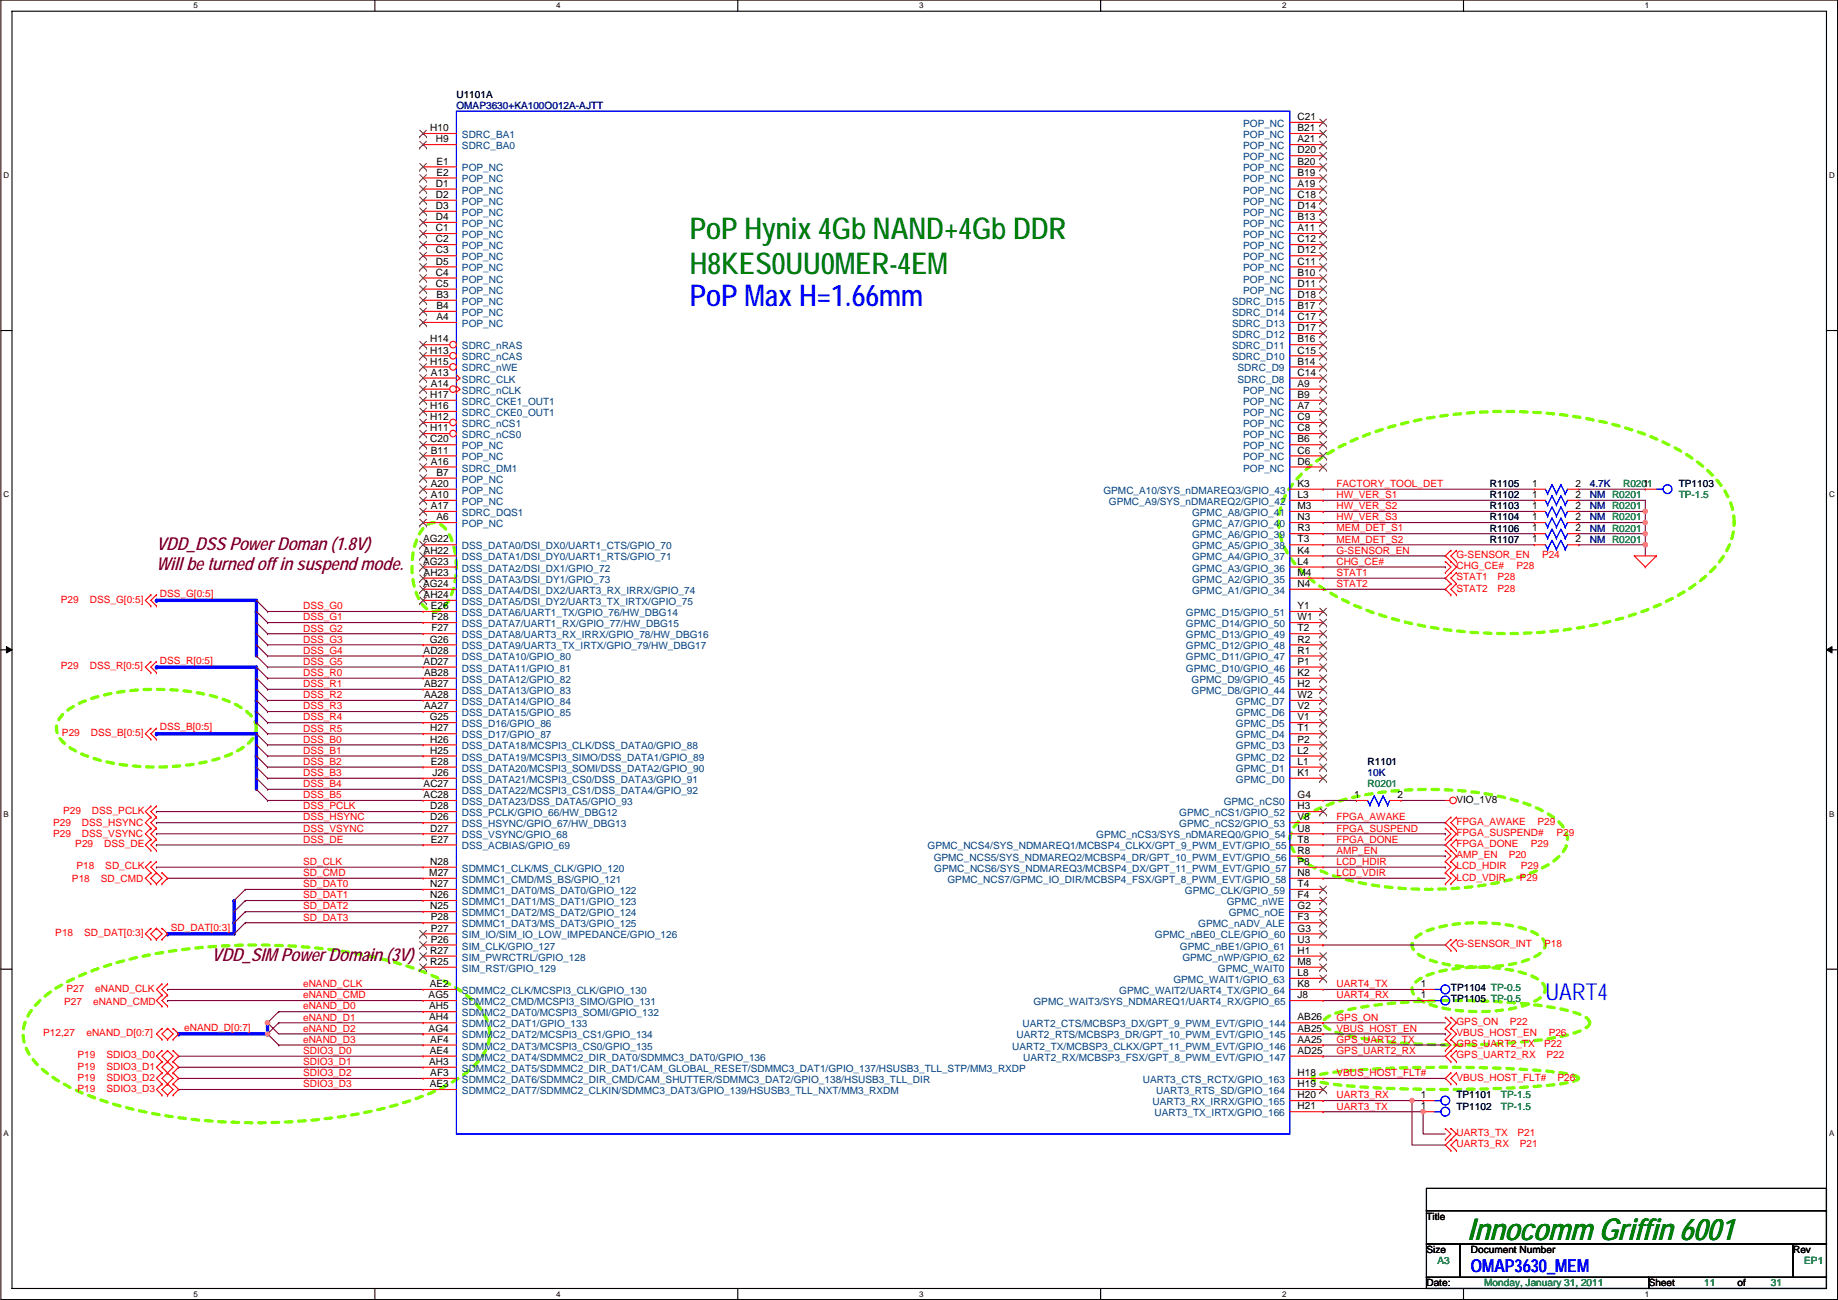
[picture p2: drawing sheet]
<svg xmlns="http://www.w3.org/2000/svg" width="420mm" height="297mm" viewBox="0 0 420 297" stroke-linecap="round" stroke-linejoin="round" font-family="sans-serif">
<defs><g id="words">
<g font-size="6.9" fill="#008000">
<text x="157.7" y="54.7">PoP Hynix 4Gb NAND+4Gb DDR</text>
<text x="157.7" y="62.5">H8KES0UU0MER-4EM</text>
<text x="335.5" y="283.3">Innocomm Griffin 6001</text>
</g>
<text font-size="6.9" fill="#00f" x="157.7" y="69.9">PoP Max H=1.66mm</text>
<text font-size="5.3" fill="#00f" x="353.3" y="228.5">UART4</text>
<g font-size="4.1" fill="#800000">
<text x="35.8" y="125.7">VDD_DSS Power Doman (1.8V)</text>
<text x="35.8" y="130.3">Will be turned off in suspend mode.</text>
<text x="48.5" y="219.7">VDD_SIM Power Domain (3V)</text>
</g>
<text font-size="4.1" fill="#00f" x="336.2" y="290.5">OMAP3630_MEM</text>
<g font-size="2.3" fill="#000040">
<text x="104.3" y="22.4">U1101A</text>
<text x="340.6" y="111.3">R1105</text>
<text x="340.6" y="113.8">R1102</text>
<text x="383.7" y="111.3">TP1103</text>
<text x="340.6" y="116.4">R1103</text>
<text x="340.6" y="118.9">R1104</text>
<text x="340.6" y="124">R1107</text>
<text x="340.6" y="121.5">R1106</text>
<text x="312.6" y="174.8">R1101</text>
<text x="331.7" y="226.4">TP1104 TP-0.5</text>
<text x="331.7" y="228.9">TP1105 TP-0.5</text>
<text x="332.9" y="251">TP1101</text>
<text x="332.9" y="253.5">TP1102</text>
</g>
<g font-size="2.3">
<text x="98.4" y="30">H10</text>
<text x="296.6" y="27.4">C21</text>
<text x="296.6" y="30">B21</text>
<text x="99.6" y="32.5">H9</text>
<text x="296.6" y="32.5">A21</text>
<text x="296.6" y="35.1">D20</text>
<text x="99.8" y="40.1">E2</text>
<text x="99.8" y="37.6">E1</text>
<text x="296.6" y="37.6">B20</text>
<text x="296.6" y="40.1">B19</text>
<text x="99.6" y="42.7">D1</text>
<text x="99.6" y="45.2">D2</text>
<text x="99.6" y="47.8">D3</text>
<text x="296.6" y="42.7">A19</text>
<text x="296.6" y="45.2">C18</text>
<text x="296.6" y="47.8">D14</text>
<text x="99.6" y="50.3">D4</text>
<text x="99.6" y="52.8">C1</text>
<text x="296.6" y="50.3">B13</text>
<text x="296.6" y="52.8">A11</text>
<text x="99.6" y="55.4">C2</text>
<text x="99.6" y="57.9">C3</text>
<text x="296.6" y="55.4">C12</text>
<text x="296.6" y="57.9">D12</text>
<text x="99.6" y="60.5">D5</text>
<text x="99.6" y="63">C4</text>
<text x="99.6" y="65.5">C5</text>
<text x="296.6" y="60.5">C11</text>
<text x="296.6" y="63">B10</text>
<text x="296.6" y="65.5">D11</text>
<text x="99.8" y="68.1">B3</text>
<text x="99.8" y="70.6">B4</text>
<text x="296.6" y="70.6">B17</text>
<text x="296.6" y="68.1">D18</text>
<text x="99.8" y="73.2">A4</text>
<text x="296.6" y="73.2">C17</text>
<text x="296.6" y="75.7">D17</text>
<text x="98.4" y="78.2">H14</text>
<text x="98.4" y="80.8">H13</text>
<text x="98.4" y="83.3">H15</text>
<text x="296.6" y="78.2">B16</text>
<text x="296.6" y="80.8">C15</text>
<text x="296.6" y="83.3">B14</text>
<text x="98.5" y="85.9">A13</text>
<text x="98.5" y="88.4">A14</text>
<text x="296.6" y="88.4">A9</text>
<text x="296.6" y="85.9">C14</text>
<text x="98.4" y="90.9">H17</text>
<text x="98.4" y="93.5">H16</text>
<text x="296.6" y="90.9">B9</text>
<text x="296.6" y="93.5">A7</text>
<text x="98.4" y="98.6">H11</text>
<text x="98.4" y="96">H12</text>
<text x="98.4" y="101.1">C20</text>
<text x="296.6" y="96">C9</text>
<text x="296.6" y="98.6">C8</text>
<text x="296.6" y="101.1">B6</text>
<text x="98.5" y="106.2">A16</text>
<text x="98.5" y="103.6">B11</text>
<text x="296.6" y="103.6">C6</text>
<text x="296.6" y="106.2">D6</text>
<text x="98.5" y="111.3">A20</text>
<text x="98.5" y="113.8">A10</text>
<text x="99.8" y="108.7">B7</text>
<text x="296.6" y="113.8">L3</text>
<text x="296.6" y="111.3">K3</text>
<text x="350.2" y="111.3">1</text>
<text x="350.2" y="113.8">1</text>
<text x="360.1" y="111.3">2</text>
<text x="360.1" y="113.8">2</text>
<text x="375.6" y="111.3">1</text>
<text x="98.5" y="116.3">A17</text>
<text x="99.8" y="118.9">A6</text>
<text x="296.6" y="116.3">M3</text>
<text x="296.6" y="118.9">N3</text>
<text x="350.2" y="116.3">1</text>
<text x="350.2" y="118.9">1</text>
<text x="360.1" y="116.3">2</text>
<text x="360.1" y="118.9">2</text>
<text x="96.7" y="124">AG22</text>
<text x="296.6" y="121.4">R3</text>
<text x="296.6" y="124">T3</text>
<text x="350.2" y="124">1</text>
<text x="350.2" y="121.4">1</text>
<text x="360.1" y="124">2</text>
<text x="360.1" y="121.4">2</text>
<text x="96.7" y="129">AG23</text>
<text x="96.8" y="126.5">AH22</text>
<text x="96.8" y="131.6">AH23</text>
<text x="296.6" y="126.5">K4</text>
<text x="296.6" y="129">L4</text>
<text x="296.6" y="131.6">M4</text>
<text x="96.7" y="134.1">AG24</text>
<text x="96.8" y="136.7">AH24</text>
<text x="296.6" y="134.1">N4</text>
<text x="98.5" y="139.2">E26</text>
<text x="98.6" y="141.7">F28</text>
<text x="296.6" y="139.2">Y1</text>
<text x="296.6" y="141.7">W1</text>
<text x="96.8" y="149.4">AD28</text>
<text x="98.2" y="146.8">G26</text>
<text x="98.6" y="144.3">F27</text>
<text x="296.6" y="144.3">T2</text>
<text x="296.6" y="146.8">R2</text>
<text x="296.6" y="149.4">R1</text>
<text x="96.8" y="151.9">AD27</text>
<text x="97" y="154.4">AB28</text>
<text x="296.6" y="154.4">K2</text>
<text x="296.6" y="151.9">P1</text>
<text x="97" y="157">AB27</text>
<text x="97" y="159.5">AA28</text>
<text x="296.6" y="157">H2</text>
<text x="296.6" y="159.5">W2</text>
<text x="97" y="162.1">AA27</text>
<text x="98.2" y="164.6">G25</text>
<text x="98.4" y="167.1">H27</text>
<text x="296.6" y="162.1">V2</text>
<text x="296.6" y="164.6">V1</text>
<text x="296.6" y="167.1">T1</text>
<text x="98.4" y="169.7">H26</text>
<text x="98.4" y="172.2">H25</text>
<text x="296.6" y="169.7">P2</text>
<text x="296.6" y="172.2">L2</text>
<text x="96.8" y="179.8">AC27</text>
<text x="98.5" y="174.8">E28</text>
<text x="98.9" y="177.3">J26</text>
<text x="296.6" y="174.8">L1</text>
<text x="296.6" y="177.3">K1</text>
<text x="96.8" y="182.4">AC28</text>
<text x="98.4" y="184.9">D28</text>
<text x="296.6" y="184.9">H3</text>
<text x="296.6" y="182.4">G4</text>
<text x="309.6" y="182.4">1</text>
<text x="319.5" y="182.4">2</text>
<text x="332.9" y="183.4">VIO_1V8</text>
<text x="98.4" y="187.5">D26</text>
<text x="98.4" y="190">D27</text>
<text x="296.6" y="187.5">V8</text>
<text x="296.6" y="190">U8</text>
<text x="98.4" y="197.6">N28</text>
<text x="98.5" y="192.5">E27</text>
<text x="296.6" y="192.5">T8</text>
<text x="296.6" y="197.6">P8</text>
<text x="296.6" y="195.1">R8</text>
<text x="98.1" y="200.2">M27</text>
<text x="98.4" y="202.7">N27</text>
<text x="296.6" y="200.2">N8</text>
<text x="296.6" y="202.7">T4</text>
<text x="98.4" y="205.2">N26</text>
<text x="98.4" y="207.8">N25</text>
<text x="296.6" y="205.2">F4</text>
<text x="296.6" y="207.8">G2</text>
<text x="98.5" y="210.3">P28</text>
<text x="98.5" y="212.9">P27</text>
<text x="98.5" y="215.4">P26</text>
<text x="296.6" y="215.4">U3</text>
<text x="296.6" y="210.3">F3</text>
<text x="296.6" y="212.9">G3</text>
<text x="98.4" y="217.9">R27</text>
<text x="98.4" y="220.5">R25</text>
<text x="296.6" y="217.9">H1</text>
<text x="296.6" y="220.5">M8</text>
<text x="98.2" y="225.6">AE2</text>
<text x="296.6" y="223">L8</text>
<text x="296.6" y="225.6">K8</text>
<text x="324.8" y="225.6">1</text>
<text x="98" y="228.1">AG5</text>
<text x="98.1" y="230.6">AH5</text>
<text x="98.1" y="233.2">AH4</text>
<text x="296.6" y="228.1">J8</text>
<text x="296.6" y="233.2">AB26</text>
<text x="324.8" y="228.1">1</text>
<text x="98" y="235.7">AG4</text>
<text x="98.4" y="238.3">AF4</text>
<text x="296.6" y="238.3">AA25</text>
<text x="296.6" y="235.7">AB25</text>
<text x="98.1" y="243.3">AH3</text>
<text x="98.2" y="240.8">AE4</text>
<text x="98.4" y="245.9">AF3</text>
<text x="296.6" y="240.8">AD25</text>
<text x="296.6" y="245.9">H18</text>
<text x="98.2" y="248.4">AE3</text>
<text x="296.6" y="248.4">H19</text>
<text x="296.6" y="251">H20</text>
<text x="324.8" y="251">1</text>
<text x="296.6" y="253.5">H21</text>
<text x="324.8" y="253.5">1</text>
<text x="326.1" y="278.7">Title</text>
<text x="326.1" y="286.3">Size</text>
<text x="336.2" y="286.3">Document Number</text>
<text x="409.9" y="286.3">Rev</text>
<text x="326.1" y="293.9">Date:</text>
<text x="376.9" y="293.9">Sheet</text>
<text x="397.2" y="293.9">of</text>
</g>
<g font-size="2.3" fill="#000080">
<text x="104.3" y="24.9">OMAP3630+KA100O012A-AJTT</text>
<text x="363.4" y="111.3">4.7K</text>
<text x="363.4" y="113.8">NM R0201</text>
<text x="363.4" y="116.4">NM R0201</text>
<text x="363.4" y="118.9">NM R0201</text>
<text x="363.4" y="124">NM R0201</text>
<text x="363.4" y="121.5">NM R0201</text>
<text x="312.6" y="177.3">10K</text>
</g>
<g font-size="2.3" fill="#004080">
<text x="284.2" y="29">POP_NC</text>
<text x="105.6" y="34.1">SDRC_BA0</text>
<text x="105.6" y="31.5">SDRC_BA1</text>
<text x="284.2" y="31.5">POP_NC</text>
<text x="284.2" y="34.1">POP_NC</text>
<text x="105.6" y="41.7">POP_NC</text>
<text x="105.6" y="39.2">POP_NC</text>
<text x="284.2" y="36.6">POP_NC</text>
<text x="284.2" y="39.2">POP_NC</text>
<text x="284.2" y="41.7">POP_NC</text>
<text x="105.6" y="44.2">POP_NC</text>
<text x="105.6" y="46.8">POP_NC</text>
<text x="284.2" y="44.2">POP_NC</text>
<text x="284.2" y="46.8">POP_NC</text>
<text x="105.6" y="49.3">POP_NC</text>
<text x="105.6" y="51.9">POP_NC</text>
<text x="284.2" y="49.3">POP_NC</text>
<text x="284.2" y="51.9">POP_NC</text>
<text x="105.6" y="54.4">POP_NC</text>
<text x="105.6" y="56.9">POP_NC</text>
<text x="105.6" y="59.5">POP_NC</text>
<text x="284.2" y="54.4">POP_NC</text>
<text x="284.2" y="56.9">POP_NC</text>
<text x="284.2" y="59.5">POP_NC</text>
<text x="105.6" y="62">POP_NC</text>
<text x="105.6" y="64.6">POP_NC</text>
<text x="284.2" y="62">POP_NC</text>
<text x="284.2" y="64.6">POP_NC</text>
<text x="105.6" y="67.1">POP_NC</text>
<text x="105.6" y="69.6">POP_NC</text>
<text x="281.6" y="69.6">SDRC_D15</text>
<text x="284.2" y="67.1">POP_NC</text>
<text x="105.6" y="72.2">POP_NC</text>
<text x="105.6" y="74.7">POP_NC</text>
<text x="281.6" y="72.2">SDRC_D14</text>
<text x="281.6" y="74.7">SDRC_D13</text>
<text x="281.6" y="77.3">SDRC_D12</text>
<text x="105.6" y="79.8">SDRC_nRAS</text>
<text x="105.6" y="82.3">SDRC_nCAS</text>
<text x="281.6" y="79.8">SDRC_D11</text>
<text x="281.6" y="82.3">SDRC_D10</text>
<text x="105.6" y="87.4">SDRC_CLK</text>
<text x="105.6" y="90">SDRC_nCLK</text>
<text x="105.6" y="84.9">SDRC_nWE</text>
<text x="282.9" y="84.9">SDRC_D9</text>
<text x="282.9" y="87.4">SDRC_D8</text>
<text x="284.2" y="90">POP_NC</text>
<text x="105.6" y="92.5">SDRC_CKE1_OUT1</text>
<text x="105.6" y="95">SDRC_CKE0_OUT1</text>
<text x="284.2" y="92.5">POP_NC</text>
<text x="284.2" y="95">POP_NC</text>
<text x="105.6" y="100.1">SDRC_nCS0</text>
<text x="105.6" y="97.6">SDRC_nCS1</text>
<text x="284.2" y="97.6">POP_NC</text>
<text x="284.2" y="100.1">POP_NC</text>
<text x="105.6" y="107.7">SDRC_DM1</text>
<text x="105.6" y="105.2">POP_NC</text>
<text x="105.6" y="102.7">POP_NC</text>
<text x="284.2" y="102.7">POP_NC</text>
<text x="284.2" y="105.2">POP_NC</text>
<text x="284.2" y="107.7">POP_NC</text>
<text x="105.6" y="110.3">POP_NC</text>
<text x="105.6" y="112.8">POP_NC</text>
<text x="252.2" y="112.8">GPMC_A10/SYS_nDMAREQ3/GPIO_43</text>
<text x="105.6" y="115.4">POP_NC</text>
<text x="105.6" y="117.9">SDRC_DQS1</text>
<text x="253.5" y="115.4">GPMC_A9/SYS_nDMAREQ2/GPIO_42</text>
<text x="272.5" y="117.9">GPMC_A8/GPIO_41</text>
<text x="105.6" y="125.5">DSS_DATA0/DSI_DX0/UART1_CTS/GPIO_70</text>
<text x="105.6" y="120.4">POP_NC</text>
<text x="272.5" y="120.4">GPMC_A7/GPIO_40</text>
<text x="272.5" y="123">GPMC_A6/GPIO_39</text>
<text x="272.5" y="125.5">GPMC_A5/GPIO_38</text>
<text x="105.6" y="128.1">DSS_DATA1/DSI_DY0/UART1_RTS/GPIO_71</text>
<text x="105.6" y="130.6">DSS_DATA2/DSI_DX1/GPIO_72</text>
<text x="272.5" y="128.1">GPMC_A4/GPIO_37</text>
<text x="272.5" y="130.6">GPMC_A3/GPIO_36</text>
<text x="105.6" y="133.1">DSS_DATA3/DSI_DY1/GPIO_73</text>
<text x="105.6" y="135.7">DSS_DATA4/DSI_DX2/UART3_RX_IRRX/GPIO_74</text>
<text x="272.5" y="133.1">GPMC_A2/GPIO_35</text>
<text x="272.5" y="135.7">GPMC_A1/GPIO_34</text>
<text x="105.6" y="138.2">DSS_DATA5/DSI_DY2/UART3_TX_IRTX/GPIO_75</text>
<text x="105.6" y="140.8">DSS_DATA6/UART1_TX/GPIO_76/HW_DBG14</text>
<text x="105.6" y="143.3">DSS_DATA7/UART1_RX/GPIO_77/HW_DBG15</text>
<text x="271.1" y="140.8">GPMC_D15/GPIO_51</text>
<text x="271.1" y="143.3">GPMC_D14/GPIO_50</text>
<text x="105.6" y="145.8">DSS_DATA8/UART3_RX_IRRX/GPIO_78/HW_DBG16</text>
<text x="105.6" y="148.4">DSS_DATA9/UART3_TX_IRTX/GPIO_79/HW_DBG17</text>
<text x="271.1" y="145.8">GPMC_D13/GPIO_49</text>
<text x="271.1" y="148.4">GPMC_D12/GPIO_48</text>
<text x="105.6" y="150.9">DSS_DATA10/GPIO_80</text>
<text x="105.6" y="153.5">DSS_DATA11/GPIO_81</text>
<text x="105.6" y="156">DSS_DATA12/GPIO_82</text>
<text x="271.1" y="150.9">GPMC_D11/GPIO_47</text>
<text x="271.1" y="153.5">GPMC_D10/GPIO_46</text>
<text x="272.4" y="156">GPMC_D9/GPIO_45</text>
<text x="105.6" y="158.5">DSS_DATA13/GPIO_83</text>
<text x="105.6" y="161.1">DSS_DATA14/GPIO_84</text>
<text x="272.4" y="158.5">GPMC_D8/GPIO_44</text>
<text x="282.5" y="161.1">GPMC_D7</text>
<text x="105.6" y="163.6">DSS_DATA15/GPIO_85</text>
<text x="105.6" y="166.2">DSS_D16/GPIO_86</text>
<text x="282.5" y="163.6">GPMC_D6</text>
<text x="282.5" y="166.2">GPMC_D5</text>
<text x="105.6" y="168.7">DSS_D17/GPIO_87</text>
<text x="105.6" y="171.2">DSS_DATA18/MCSPI3_CLK/DSS_DATA0/GPIO_88</text>
<text x="105.6" y="173.8">DSS_DATA19/MCSPI3_SIMO/DSS_DATA1/GPIO_89</text>
<text x="282.5" y="168.7">GPMC_D4</text>
<text x="282.5" y="171.2">GPMC_D3</text>
<text x="282.5" y="173.8">GPMC_D2</text>
<text x="105.6" y="176.3">DSS_DATA20/MCSPI3_SOMI/DSS_DATA2/GPIO_90</text>
<text x="105.6" y="178.9">DSS_DATA21/MCSPI3_CS0/DSS_DATA3/GPIO_91</text>
<text x="282.5" y="176.3">GPMC_D1</text>
<text x="282.5" y="178.9">GPMC_D0</text>
<text x="105.6" y="181.4">DSS_DATA22/MCSPI3_CS1/DSS_DATA4/GPIO_92</text>
<text x="105.6" y="183.9">DSS_DATA23/DSS_DATA5/GPIO_93</text>
<text x="279.7" y="183.9">GPMC_nCS0</text>
<text x="105.6" y="186.5">DSS_PCLK/GPIO_66/HW_DBG12</text>
<text x="105.6" y="189">DSS_HSYNC/GPIO_67/HW_DBG13</text>
<text x="105.6" y="191.6">DSS_VSYNC/GPIO_68</text>
<text x="250.6" y="191.6">GPMC_nCS3/SYS_nDMAREQ0/GPIO_54</text>
<text x="269.6" y="186.5">GPMC_nCS1/GPIO_52</text>
<text x="269.6" y="189">GPMC_nCS2/GPIO_53</text>
<text x="105.6" y="194.1">DSS_ACBIAS/GPIO_69</text>
<text x="212" y="194.1">GPMC_NCS4/SYS_NDMAREQ1/MCBSP4_CLKX/GPT_9_PWM_EVT/GPIO_55</text>
<text x="213.4" y="196.6">GPMC_NCS5/SYS_NDMAREQ2/MCBSP4_DR/GPT_10_PWM_EVT/GPIO_56</text>
<text x="105.6" y="199.2">SDMMC1_CLK/MS_CLK/GPIO_120</text>
<text x="105.6" y="201.7">SDMMC1_CMD/MS_BS/GPIO_121</text>
<text x="213.6" y="199.2">GPMC_NCS6/SYS_NDMAREQ3/MCBSP4_DX/GPT_11_PWM_EVT/GPIO_57</text>
<text x="216.6" y="201.7">GPMC_NCS7/GPMC_IO_DIR/MCBSP4_FSX/GPT_8_PWM_EVT/GPIO_58</text>
<text x="105.6" y="204.3">SDMMC1_DAT0/MS_DAT0/GPIO_122</text>
<text x="105.6" y="206.8">SDMMC1_DAT1/MS_DAT1/GPIO_123</text>
<text x="105.6" y="209.3">SDMMC1_DAT2/MS_DAT2/GPIO_124</text>
<text x="270.9" y="204.3">GPMC_CLK/GPIO_59</text>
<text x="280.4" y="206.8">GPMC_nWE</text>
<text x="280.9" y="209.3">GPMC_nOE</text>
<text x="105.6" y="211.9">SDMMC1_DAT3/MS_DAT3/GPIO_125</text>
<text x="105.6" y="214.4">SIM_IO/SIM_IO_LOW_IMPEDANCE/GPIO_126</text>
<text x="264" y="214.4">GPMC_nBE0_CLE/GPIO_60</text>
<text x="273.9" y="211.9">GPMC_nADV_ALE</text>
<text x="105.6" y="217">SIM_CLK/GPIO_127</text>
<text x="105.6" y="219.5">SIM_PWRCTRL/GPIO_128</text>
<text x="269.7" y="217">GPMC_nBE1/GPIO_61</text>
<text x="270.3" y="219.5">GPMC_nWP/GPIO_62</text>
<text x="105.6" y="227.1">SDMMC2_CLK/MCSPI3_CLK/GPIO_130</text>
<text x="105.6" y="222">SIM_RST/GPIO_129</text>
<text x="255.9" y="227.1">GPMC_WAIT2/UART4_TX/GPIO_64</text>
<text x="268.2" y="224.6">GPMC_WAIT1/GPIO_63</text>
<text x="278.4" y="222">GPMC_WAIT0</text>
<text x="105.6" y="229.7">SDMMC2_CMD/MCSPI3_SIMO/GPIO_131</text>
<text x="105.6" y="232.2">SDMMC2_DAT0/MCSPI3_SOMI/GPIO_132</text>
<text x="236.3" y="229.7">GPMC_WAIT3/SYS_NDMAREQ1/UART4_RX/GPIO_65</text>
<text x="105.6" y="234.7">SDMMC2_DAT1/GPIO_133</text>
<text x="105.6" y="237.3">SDMMC2_DAT2/MCSPI3_CS1/GPIO_134</text>
<text x="105.6" y="239.8">SDMMC2_DAT3/MCSPI3_CS0/GPIO_135</text>
<text x="231.4" y="239.8">UART2_TX/MCBSP3_CLKX/GPT_11_PWM_EVT/GPIO_146</text>
<text x="232.4" y="237.3">UART2_RTS/MCBSP3_DR/GPT_10_PWM_EVT/GPIO_145</text>
<text x="233.8" y="234.7">UART2_CTS/MCBSP3_DX/GPT_9_PWM_EVT/GPIO_144</text>
<text x="105.6" y="242.4">SDMMC2_DAT4/SDMMC2_DIR_DAT0/SDMMC3_DAT0/GPIO_136</text>
<text x="105.6" y="244.9">SDMMC2_DAT5/SDMMC2_DIR_DAT1/CAM_GLOBAL_RESET/SDMMC3_DAT1/GPIO_137/HSUSB3_TLL_STP/MM3_RXDP</text>
<text x="233.9" y="242.4">UART2_RX/MCBSP3_FSX/GPT_8_PWM_EVT/GPIO_147</text>
<text x="105.6" y="247.4">SDMMC2_DAT6/SDMMC2_DIR_CMD/CAM_SHUTTER/SDMMC3_DAT2/GPIO_138/HSUSB3_TLL_DIR</text>
<text x="105.6" y="250">SDMMC2_DAT7/SDMMC2_CLKIN/SDMMC3_DAT3/GPIO_139/HSUSB3_TLL_NXT/MM3_RXDM</text>
<text x="261.2" y="247.4">UART3_CTS_RCTX/GPIO_163</text>
<text x="264.3" y="250">UART3_RTS_SD/GPIO_164</text>
<text x="263.5" y="252.5">UART3_RX_IRRX/GPIO_165</text>
<text x="263.9" y="255.1">UART3_TX_IRTX/GPIO_166</text>
</g>
<g font-size="2.3" fill="#f00">
<text x="305.5" y="113.8">HW_VER_S1</text>
<text x="305.5" y="111.3">FACTORY_TOOL_DET</text>
<text x="305.5" y="118.9">HW_VER_S3</text>
<text x="305.5" y="116.4">HW_VER_S2</text>
<text x="305.5" y="121.4">MEM_DET_S1</text>
<text x="305.5" y="124">MEM_DET_S2</text>
<text x="305.5" y="126.5">G-SENSOR_EN</text>
<text x="305.5" y="131.6">STAT1</text>
<text x="305.5" y="129.1">CHG_CE#</text>
<text x="332.9" y="127.6">G-SENSOR_EN</text>
<text x="332.9" y="130.1">CHG_CE#</text>
<text x="346.7" y="130.1">P28</text>
<text x="352.5" y="127.6">P24</text>
<text x="13.9" y="137.7">P29</text>
<text x="20.5" y="137.7">DSS_G[0:5]</text>
<text x="36.5" y="136.4">DSS_G[0:5]</text>
<text x="305.5" y="134.1">STAT2</text>
<text x="332.9" y="132.6">STAT1</text>
<text x="332.9" y="135.2">STAT2</text>
<text x="342.3" y="132.6">P28</text>
<text x="342.3" y="135.2">P28</text>
<text x="69.3" y="141.8">DSS_G1</text>
<text x="69.3" y="139.2">DSS_G0</text>
<text x="69.3" y="149.4">DSS_G4</text>
<text x="69.3" y="146.8">DSS_G3</text>
<text x="69.3" y="144.3">DSS_G2</text>
<text x="13.9" y="153">P29</text>
<text x="20.5" y="153">DSS_R[0:5]</text>
<text x="36.5" y="151.7">DSS_R[0:5]</text>
<text x="69.3" y="151.9">DSS_G5</text>
<text x="69.3" y="154.5">DSS_R0</text>
<text x="69.3" y="157">DSS_R1</text>
<text x="69.3" y="159.5">DSS_R2</text>
<text x="36.5" y="166.9">DSS_B[0:5]</text>
<text x="69.3" y="167.2">DSS_R5</text>
<text x="69.3" y="164.6">DSS_R4</text>
<text x="69.3" y="162.1">DSS_R3</text>
<text x="14.2" y="168.2">P29</text>
<text x="20.8" y="168.2">DSS_B[0:5]</text>
<text x="69.3" y="172.2">DSS_B1</text>
<text x="69.3" y="169.7">DSS_B0</text>
<text x="69.3" y="179.9">DSS_B4</text>
<text x="69.3" y="177.3">DSS_B3</text>
<text x="69.3" y="174.8">DSS_B2</text>
<text x="14.4" y="186">P29</text>
<text x="21" y="186">DSS_PCLK</text>
<text x="69.3" y="184.9">DSS_PCLK</text>
<text x="69.3" y="182.4">DSS_B5</text>
<text x="12.1" y="188.8">P29</text>
<text x="12.1" y="191.3">P29</text>
<text x="18.7" y="188.8">DSS_HSYNC</text>
<text x="18.7" y="191.3">DSS_VSYNC</text>
<text x="69.3" y="190">DSS_VSYNC</text>
<text x="69.3" y="187.5">DSS_HSYNC</text>
<text x="305.5" y="190">FPGA_SUSPEND</text>
<text x="305.5" y="187.5">FPGA_AWAKE</text>
<text x="332.9" y="191.1">FPGA_SUSPEND#</text>
<text x="332.9" y="188.5">FPGA_AWAKE</text>
<text x="351.5" y="188.5">P29</text>
<text x="355.8" y="191.1">P29</text>
<text x="17.2" y="193.6">P29</text>
<text x="23.8" y="193.6">DSS_DE</text>
<text x="69.3" y="192.6">DSS_DE</text>
<text x="69.3" y="197.6">SD_CLK</text>
<text x="305.5" y="195.1">AMP_EN</text>
<text x="305.5" y="192.6">FPGA_DONE</text>
<text x="305.5" y="197.6">LCD_HDIR</text>
<text x="332.9" y="196.1">AMP_EN</text>
<text x="332.9" y="193.6">FPGA_DONE</text>
<text x="344.9" y="196.1">P20</text>
<text x="350" y="193.6">P29</text>
<text x="16.5" y="201.5">P18</text>
<text x="17.5" y="198.7">P18</text>
<text x="23.1" y="201.5">SD_CMD</text>
<text x="24.1" y="198.7">SD_CLK</text>
<text x="69.3" y="200.2">SD_CMD</text>
<text x="69.3" y="202.7">SD_DAT0</text>
<text x="305.5" y="200.2">LCD_VDIR</text>
<text x="332.9" y="201.2">LCD_VDIR</text>
<text x="332.9" y="198.7">LCD_HDIR</text>
<text x="347.4" y="201.2">P29</text>
<text x="347.7" y="198.7">P29</text>
<text x="69.3" y="207.8">SD_DAT2</text>
<text x="69.3" y="205.3">SD_DAT1</text>
<text x="12.6" y="213.9">P18</text>
<text x="19.3" y="213.9">SD_DAT[0:3]</text>
<text x="39.1" y="212.6">SD_DAT[0:3]</text>
<text x="69.3" y="210.3">SD_DAT3</text>
<text x="332.9" y="216.5">G-SENSOR_INT</text>
<text x="353" y="216.5">P18</text>
<text x="15.2" y="226.6">P27</text>
<text x="21.8" y="226.6">eNAND_CLK</text>
<text x="69.3" y="225.6">eNAND_CLK</text>
<text x="305.5" y="225.6">UART4_TX</text>
<text x="14.7" y="229.7">P27</text>
<text x="21.3" y="229.7">eNAND_CMD</text>
<text x="69.3" y="233.2">eNAND_D1</text>
<text x="69.3" y="230.7">eNAND_D0</text>
<text x="69.3" y="228.1">eNAND_CMD</text>
<text x="305.5" y="233.2">GPS_ON</text>
<text x="305.5" y="228.1">UART4_RX</text>
<text x="9.9" y="236.8">P12,27</text>
<text x="19.8" y="236.8">eNAND_D[0:7]</text>
<text x="42.1" y="235.5">eNAND_D[0:7]</text>
<text x="69.3" y="238.3">eNAND_D3</text>
<text x="69.3" y="235.7">eNAND_D2</text>
<text x="305.5" y="238.3">GPS_UART2_TX</text>
<text x="305.5" y="235.7">VBUS_HOST_EN</text>
<text x="332.9" y="234.2">GPS_ON</text>
<text x="332.9" y="239.3">GPS_UART2_TX</text>
<text x="332.9" y="236.8">VBUS_HOST_EN</text>
<text x="345.1" y="234.2">P22</text>
<text x="353" y="239.3">P22</text>
<text x="354" y="236.8">P26</text>
<text x="17.7" y="244.4">P19</text>
<text x="17.7" y="241.9">P19</text>
<text x="24.3" y="244.4">SDIO3_D1</text>
<text x="24.3" y="241.9">SDIO3_D0</text>
<text x="69.3" y="240.8">SDIO3_D0</text>
<text x="69.3" y="243.4">SDIO3_D1</text>
<text x="69.3" y="245.9">SDIO3_D2</text>
<text x="305.5" y="240.8">GPS_UART2_RX</text>
<text x="305.5" y="245.9">VBUS_HOST_FLT#</text>
<text x="332.9" y="241.9">GPS_UART2_RX</text>
<text x="353.5" y="241.9">P22</text>
<text x="17.7" y="246.9">P19</text>
<text x="17.7" y="249.5">P19</text>
<text x="24.3" y="246.9">SDIO3_D2</text>
<text x="24.3" y="249.5">SDIO3_D3</text>
<text x="69.3" y="248.4">SDIO3_D3</text>
<text x="305.5" y="251">UART3_RX</text>
<text x="332.9" y="246.9">VBUS_HOST_FLT#</text>
<text x="356.1" y="246.9">P26</text>
<text x="305.5" y="253.5">UART3_TX</text>
<text x="332.9" y="259.6">UART3_TX</text>
<text x="332.9" y="262.2">UART3_RX</text>
<text x="346.9" y="259.6">P21</text>
<text x="347.4" y="262.2">P21</text>
</g>
<g font-size="2.3" fill="#008040">
<text x="371" y="111.3">R0201</text>
<text x="383.7" y="113.8">TP-1.5</text>
<text x="312.6" y="179.9">R0201</text>
<text x="343.1" y="251">TP-1.5</text>
<text x="343.1" y="253.5">TP-1.5</text>
<text x="328.6" y="288.8">A3</text>
<text x="339.3" y="293.9">Monday, January 31, 2011</text>
<text x="389.6" y="293.9">11</text>
<text x="404.8" y="293.9">31</text>
<text x="412.4" y="288.8">EP1</text>
</g>
<g font-size="1.8">
<text x="44.2" y="1.9">5</text>
<text x="127.2" y="1.9">4</text>
<text x="210.1" y="1.9">3</text>
<text x="293.1" y="1.9">2</text>
<text x="376" y="1.9">1</text>
<text x=".8" y="40.7">D</text>
<text x="418.2" y="40.7">D</text>
<text x=".8" y="113.6">C</text>
<text x="418.2" y="113.6">C</text>
<text x=".8" y="186.6">B</text>
<text x="418.2" y="186.6">B</text>
<text x=".8" y="259.5">A</text>
<text x="418.2" y="259.5">A</text>
<text x="44.2" y="296.3">5</text>
<text x="127.2" y="296.3">4</text>
<text x="210.1" y="296.3">3</text>
<text x="293.1" y="296.3">2</text>
<text x="376" y="296.3">1</text>
</g>
</g></defs>
<path d="M.2 0h419.9v296.9h-419.9zM2.7 2.6h414.8v291.8h-414.8z" fill="none" stroke="#000" stroke-width=".25"/>
<g fill="#fff">
<path d="M44.2 .3h1v2h-1z"/>
<path d="M44.2 294.7h1v2h-1z"/>
</g>
<path d="M85.7 0v2.6M85.7 294.4v2.5" fill="none" stroke="#000" stroke-width=".25"/>
<g fill="#fff">
<path d="M127.2 .3h1v2h-1z"/>
<path d="M127.2 294.7h1v2h-1z"/>
</g>
<path d="M168.6 0v2.6M168.6 294.4v2.5" fill="none" stroke="#000" stroke-width=".25"/>
<g fill="#fff">
<path d="M210.1 .3h1v2h-1z"/>
<path d="M210.1 294.7h1v2h-1z"/>
</g>
<path d="M251.6 0v2.6M251.6 294.4v2.5" fill="none" stroke="#000" stroke-width=".25"/>
<g fill="#fff">
<path d="M293.1 .3h1v2h-1z"/>
<path d="M293.1 294.7h1v2h-1z"/>
</g>
<path d="M334.5 0v2.6M334.5 294.4v2.5" fill="none" stroke="#000" stroke-width=".25"/>
<g fill="#fff">
<path d="M376 .3h1v2h-1z"/>
<path d="M376 294.7h1v2h-1z"/>
<path d="M.8 39h1.3v2.1h-1.3z"/>
<path d="M418.2 39h1.2v2.1h-1.2z"/>
<path d="M.8 112h1.3v2h-1.3z"/>
<path d="M418.2 112h1.2v2h-1.2z"/>
</g>
<path d="M.2 75.5h2.5M417.5 75.5h2.6" fill="none" stroke="#000" stroke-width=".25"/>
<g fill="#fff">
<path d="M.8 185h1.2v2h-1.2z"/>
<path d="M418.2 185h1.2v2h-1.2z"/>
</g>
<path d="M.2 148.5h2.5M417.5 148.5h2.6" fill="none" stroke="#000" stroke-width=".25"/>
<path d="M1.5 147.7l1.2 .8-1.2 .7zM417.5 148.5l1.3-.8v1.5z" fill="#000" stroke="#000" stroke-width=".23"/>
<g fill="#fff">
<path d="M.8 257.9h1.2v2h-1.2z"/>
<path d="M418.2 257.9h1.2v2h-1.2z"/>
</g>
<path d="M.2 221.4h2.5M417.5 221.4h2.6M326.1 271.5h91.4v5.1h-91.4zM326.1 276.6h91.4v7.6h-91.4zM326.1 284.2h7.6v7.7h-7.6zM326.1 291.9h50.8v2.5h-50.8zM333.7 284.2h76.2v7.7h-76.2zM376.9 291.9h40.6v2.5h-40.6zM409.9 284.2h7.6v7.7h-7.6z" fill="none" stroke="#000" stroke-width=".25"/>
<path d="M297.8 108a45.7 45.7 0 0 1 17.4-9.7 99.9 99.9 0 0 1 58.3 0 45.7 45.7 0 0 1 17.4 9.7 15 15 0 0 1 5 14.8 20.3 20.3 0 0 1-8.4 10.8 63.6 63.6 0 0 1-26.1 9.8 100.3 100.3 0 0 1-46.2-3 45.7 45.7 0 0 1-17.4-9.6 15 15 0 0 1-5-14.9 17.6 17.6 0 0 1 5-7.9zM97.3 120.2a2.96 2.96 0 0 1 4.5 .6 16 16 0 0 1 2.1 12.7 9 9 0 0 1-3.3 5.8 2.99 2.99 0 0 1-3.9-1 16.1 16.1 0 0 1-2.1-12.7 9.8 9.8 0 0 1 2.7-5.4zM14.5 163.1a22.4 22.4 0 0 1 10.9-4.6 51.5 51.5 0 0 1 27.2 1.9 10.6 10.6 0 0 1 5.6 4.3 4.1 4.1 0 0 1-1.2 4.9 22.4 22.4 0 0 1-10.9 4.7 51.2 51.2 0 0 1-27.2-1.9 10.6 10.6 0 0 1-5.6-4.3 4.1 4.1 0 0 1 1.2-5zM296.6 188a26.7 26.7 0 0 1 12.5-5.8 79.5 79.5 0 0 1 39 1.2 19.5 19.5 0 0 1 9.2 5.5 4.8 4.8 0 0 1-.8 6.7 26.7 26.7 0 0 1-12.5 5.7 79.2 79.2 0 0 1-38.9-1.1 19.5 19.5 0 0 1-9.2-5.5 4.8 4.8 0 0 1 .7-6.7zM323.8 214.1a20.3 20.3 0 0 1 10.5-3.1 35.1 35.1 0 0 1 16.2 2 4.1 4.1 0 0 1 2.7 2.9 3.1 3.1 0 0 1-1.7 2.4 27.2 27.2 0 0 1-13.5 2.7 28.9 28.9 0 0 1-13.4-2.7 2.75 2.75 0 0 1-1.7-3zM8.2 229.5a36.4 36.4 0 0 1 15.2-8.5 123 123 0 0 1 49.4-4.4 85.8 85.8 0 0 1 28 7.2 22.9 22.9 0 0 1 10.1 8.3 8.9 8.9 0 0 1-1.9 10.8 36.4 36.4 0 0 1-15.2 8.6 122.9 122.9 0 0 1-49.4 4.3 85.7 85.7 0 0 1-28-7.2 22.9 22.9 0 0 1-10-8.3 8.9 8.9 0 0 1 1.8-10.8zM303 232.8a15.9 15.9 0 0 1 6.6-2.4 151.8 151.8 0 0 1 46.6 0l3 .7a7.8 7.8 0 0 1 4.1 2.1 1.39 1.39 0 0 1-1 1.8 35.3 35.3 0 0 1-11.8 2.8 155.5 155.5 0 0 1-40.9-.9l-3-.7a7.8 7.8 0 0 1-4-2.1l-.1-.4zM323.8 224.2a20.3 20.3 0 0 1 10.5-3 35.1 35.1 0 0 1 16.2 2 4.1 4.1 0 0 1 2.7 2.9 3.1 3.1 0 0 1-1.7 2.3 27.2 27.2 0 0 1-13.5 2.7 28.9 28.9 0 0 1-13.4-2.7 2.75 2.75 0 0 1-1.7-3zM300.1 246.1l.4-.2a71.3 71.3 0 0 1 16.1-1.8 283.2 283.2 0 0 1 39.6 .9l2.5 .5a2.72 2.72 0 0 1 2.2 .9 2.73 2.73 0 0 1-2.2 .9 195.7 195.7 0 0 1-31.3 1.6 165.9 165.9 0 0 1-25.4-1.6 2.72 2.72 0 0 1-2.1-.9z" fill="none" stroke="#80ff00" stroke-width=".76" stroke-dasharray="1.5 1.5"/>
<g fill="none" stroke="#800040" stroke-width=".25">
<path d="M302.5 114.3h.1M302.5 111.8h.1M302.5 119.4h.1M302.5 116.9h.1M302.5 114.3h48.2M302.5 111.8h48.2M302.5 119.4h48.2M302.5 116.9h48.2M360.9 111.8h15.2M360.9 114.3h15.2v2.6M360.9 119.4h15.2M360.9 116.9h15.2"/>
<path d="M376.1 116.9h.1M376.1 119.4h.1M376.1 116.9v10.1M58.6 139.7h.1M58.6 137.2h.1M58.6 139.7l2.6 2.6M58.6 137.2l2.6 2.5M61.2 139.7h.1M61.2 139.7h35.5M302.5 121.9h.1M302.5 124.5h.1M302.5 121.9h48.2"/>
<path d="M302.5 124.5h48.2M302.5 127h27.9M302.5 134.6h27.9M302.5 132.1h27.9M302.5 129.6h27.9M330.4 127h.1M330.4 134.6h.1M330.4 132.1h.1M330.4 129.6h.1M360.9 121.9h15.2M360.9 124.5h.1M360.9 124.5h15.2"/>
<path d="M376.1 124.5h.1M376.1 121.9h.1M58.6 144.8h.1M58.6 142.3h.1M58.6 149.9h.1M58.6 147.3h.1M58.6 155h.1M58.6 152.4h.1M58.6 157.5h.1M58.6 144.8l2.6 2.5M58.6 142.3l2.6 2.5M58.6 149.9l2.6 2.5"/>
<path d="M58.6 147.3l2.6 2.6M58.6 155l2.6 2.5M58.6 152.4l2.6 2.6M58.6 157.5l2.6 2.5M61.2 149.9h.1M61.2 147.3h.1M61.2 144.8h.1M61.2 152.4h.1M61.2 142.3h.1M61.2 157.5h.1M61.2 155h.1M61.2 149.9h35.5"/>
<path d="M61.2 147.3h35.5M61.2 144.8h35.5M61.2 152.4h35.5M61.2 142.3h35.5M61.2 157.5h35.5M61.2 155h35.5M58.6 165.1h.1M58.6 160h.1M58.6 162.6h.1M58.6 175.3h.1M58.6 170.2h.1M58.6 177.8h.1"/>
<path d="M58.6 172.7h.1M58.6 167.7h.1M58.6 165.1l2.6 2.6M58.6 160l2.6 2.6M58.6 162.6l2.6 2.5M58.6 175.3l2.6 2.5M58.6 170.2l2.6 2.5M58.6 177.8l2.6 2.6M58.6 172.7l2.6 2.6M58.6 167.7l2.6 2.5M61.2 160h.1M61.2 167.7h.1"/>
<path d="M61.2 165.1h.1M61.2 162.6h.1M61.2 177.8h.1M61.2 175.3h.1M61.2 172.7h.1M61.2 170.2h.1M61.2 160h35.5M61.2 167.7h35.5M61.2 165.1h35.5M61.2 162.6h35.5M61.2 177.8h35.5M61.2 175.3h35.5"/>
<path d="M61.2 172.7h35.5M61.2 170.2h35.5M35.8 185.4h.1M35.8 190.5h.1M35.8 188h.1M35.8 193.1h.1M35.8 198.1h.1M35.8 185.4h60.9M35.8 190.5h60.9M35.8 188h60.9M35.8 193.1h60.9M35.8 198.1h60.9"/>
<path d="M58.6 180.4h.1M58.6 180.4l2.6 2.5M61.2 182.9h.1M61.2 180.4h.1M61.2 182.9h35.5M61.2 180.4h35.5M302.5 182.9h7.6M302.5 190.5h27.9M302.5 188h27.9M302.5 193.1h27.9M302.5 198.1h27.9M302.5 195.6h27.9"/>
<path d="M320.2 182.9h10.2M330.4 190.5h.1M330.4 195.6h.1M330.4 188h.1M330.4 193.1h.1M330.4 198.1h.1M38.3 200.7h.1M38.3 200.7h58.4M53.5 213.4h.1M53.5 210.8h.1M53.5 208.3h.1M53.5 205.8h.1"/>
<path d="M56.1 203.2h.1M56.1 208.3h.1M56.1 210.8h.1M56.1 205.8h.1M56.1 203.2h40.6M56.1 208.3h40.6M56.1 210.8h40.6M56.1 205.8h40.6M56.1 210.8l-2.6 2.6M56.1 208.3l-2.6 2.5M56.1 205.8l-2.6 2.5M56.1 203.2l-2.6 2.6"/>
<path d="M302.5 200.7h.1M302.5 215.9h.1M302.5 200.7h27.9M302.5 215.9h27.9M38.3 228.6h.1M38.3 226.1h.1M38.3 228.6h58.4M38.3 226.1h58.4M61.2 233.7h.1M61.2 236.2h.1M61.2 233.7l2.5 2.5h33M61.2 236.2l2.5 2.6"/>
<path d="M63.7 238.8h.1M63.7 233.7h.1M63.7 231.2h.1M63.7 238.8h33M63.7 233.7h33M63.7 231.2h33M63.7 231.2l-2.5 2.5M63.7 233.7l-2.5 2.5M96.7 236.2h.1M302.5 238.8h.1M302.5 233.7h.1M302.5 238.8h27.9"/>
<path d="M302.5 233.7h27.9M302.5 228.6h22.8M302.5 226.1h22.8M302.5 236.2h27.9M325.3 226.1h.1M325.3 228.6h.1M330.4 236.2h.1M40.8 241.3h.1M40.8 243.9h.1M40.8 246.4h.1M40.8 248.9h.1M40.8 241.3h55.9"/>
<path d="M40.8 243.9h55.9M40.8 246.4h55.9M40.8 248.9h55.9M302.5 241.3h.1M302.5 254h22.8v5.1h5.1M302.5 254h.1M302.5 251.5h.1M302.5 241.3h27.9M302.5 251.5h22.8M302.5 246.4h27.9M322.8 251.5h.1M322.8 251.5v10.1h7.6"/>
<path d="M330.4 246.4h.1"/>
</g>
<g fill="none" stroke="#00f" stroke-width=".76">
<path d="M35.8 137.2h.1M35.8 137.2h22.8v2.5M58.6 139.7v10.2M58.6 139.7h.1M35.8 152.4h.1M35.8 152.4h22.8v7.6M35.8 167.7h.1M35.8 167.7h22.8M58.6 160h.1M58.6 162.6h.1M58.6 172.7v7.7M58.6 167.7v5"/>
<path d="M58.6 167.7h.1M58.6 172.7h.1M58.6 160v5.1M38.3 213.4h.1M53.5 210.8h.1M53.5 205.8v5M53.5 205.8h.1M53.5 210.8v2.6h-15.2M40.8 236.2h.1M40.8 236.2h20.4M61.2 236.2h.1M61.2 233.7v2.5"/>
</g>
<g fill="#f0f" stroke="#f0f" stroke-width=".25">
<circle cx="322.8" cy="251.5" r=".5"/>
<circle cx="325.3" cy="254" r=".5"/>
<circle cx="61.1" cy="236.2" r=".5"/>
<circle cx="61.1" cy="233.7" r=".5"/>
<circle cx="376.1" cy="116.8" r=".5"/>
<circle cx="376.1" cy="124.5" r=".5"/>
<circle cx="376.1" cy="119.4" r=".5"/>
<circle cx="376.1" cy="121.9" r=".5"/>
</g>
<g fill="none" stroke="#f00" stroke-width=".25">
<path d="M294.8 28h7.7M294.8 30.5h7.7M294.8 33h7.7M294.8 35.6h7.7M294.8 38.1h7.7M302.5 28h.1M302.5 30.5h.1M302.5 33h.1M302.5 35.6h.1M302.5 38.1h.1M96.7 40.7h.1M96.7 43.2h.1"/>
<path d="M96.7 45.7h.1M96.7 48.3h.1M96.7 50.8h.1M96.7 53.4h.1M96.7 55.9h.1M96.7 58.4h.1M96.7 40.7h7.6M96.7 43.2h7.6M96.7 45.7h7.6M96.7 48.3h7.6M96.7 50.8h7.6M96.7 53.4h7.6"/>
<path d="M96.7 55.9h7.6M96.7 58.4h7.6M294.8 40.7h7.7M294.8 43.2h7.7M294.8 45.7h7.7M294.8 48.3h7.7M294.8 50.8h7.7M294.8 53.4h7.7M294.8 55.9h7.7M294.8 58.4h7.7M302.5 40.7h.1M302.5 43.2h.1"/>
<path d="M302.5 45.7h.1M302.5 48.3h.1M302.5 50.8h.1M302.5 53.4h.1M302.5 55.9h.1M302.5 58.4h.1M96.7 61h.1M96.7 63.5h.1M96.7 66.1h.1M96.7 68.6h.1M96.7 71.1h.1M96.7 73.7h.1"/>
<path d="M96.7 61h7.6M96.7 63.5h7.6M96.7 66.1h7.6M96.7 68.6h7.6M96.7 71.1h7.6M96.7 73.7h7.6M294.8 61h7.7M294.8 63.5h7.7M294.8 66.1h7.7M302.5 61h.1M302.5 63.5h.1M302.5 66.1h.1"/>
<path d="M350.7 111.8h.1M350.7 116.9h.1M350.7 111.8h2.6M350.7 116.9h2.6M358.3 111.8h2.6M358.3 116.9h2.6M360.9 111.8h.1M360.9 116.9h.1M376.1 111.8h.1M376.1 111.8h2.6M34.5 135.9h.1M34.5 138.5h.1"/>
<path d="M34.5 135.9l-1.3 1.3 1.3 1.3M35.8 135.9h.1M35.8 138.5h.1M35.8 135.9l-1.3 1.3 1.3 1.3M330.4 130.8h.1M330.4 128.3h.1M330.4 128.3l1.3 1.3-1.3 1.2M331.7 125.8h.1M331.7 128.3h.1M331.7 133.4h.1M331.7 130.8h.1M331.7 135.9h.1"/>
<path d="M331.7 125.8l-1.3 1.2 2.5 2.6-2.5 2.5 1.3 1.3M331.7 133.4l-1.3 1.2 1.3 1.3M332.9 128.3h.1M332.9 125.8h.1M332.9 130.8h.1M332.9 133.4h.1M332.9 135.9h.1M332.9 125.8l-1.2 1.2 1.2 1.3M332.9 130.8l-1.2 1.3 1.2 1.3M332.9 133.4l-1.2 1.2 1.2 1.3M376.1 129.6h.1M378.7 127h-5.1l2.5 2.6"/>
<path d="M378.7 127h.1M378.7 127l-2.6 2.6M34.5 151.2h.1M34.5 153.7h.1M34.5 151.2l-1.3 1.2 1.3 1.3M35.8 151.2h.1M35.8 153.7h.1M35.8 151.2l-1.3 1.2 1.3 1.3M34.5 166.4h.1M34.5 168.9h.1M34.5 166.4l-1.3 1.3 1.3 1.2M35.8 166.4h.1"/>
<path d="M35.8 168.9h.1M35.8 166.4l-1.3 1.3 1.3 1.2M34.5 184.2h.1M34.5 186.7h.1M34.5 189.3h.1M34.5 191.8h.1M34.5 194.3h.1M34.5 196.9h.1M34.5 199.4h.1M34.5 184.2l-1.3 1.2 1.3 1.3M34.5 186.7l-1.3 1.3 1.3 1.3M34.5 189.3l-1.3 1.2 1.3 1.3"/>
<path d="M34.5 191.8l-1.3 1.3 1.3 1.2M34.5 196.9l-1.3 1.2 1.3 1.3M34.5 199.4l-1.3 1.3 1.3 1.3M35.8 184.2h.1M35.8 186.7h.1M35.8 189.3h.1M35.8 191.8h.1M35.8 194.3h.1M35.8 196.9h.1M35.8 199.4h.1M35.8 184.2l-1.3 1.2 1.3 1.3M35.8 186.7l-1.3 1.3 1.3 1.3"/>
<path d="M35.8 189.3l-1.3 1.2 1.3 1.3M35.8 191.8l-1.3 1.3 1.3 1.2M35.8 196.9l-1.3 1.2 2.5 2.6-1.2 1.3M35.8 199.4l-1.3 1.3 1.3 1.3M37 199.4h.1M37 199.4l1.3 1.3-1.3 1.3M330.4 182.9h1M330.4 189.3h.1M330.4 191.8h.1M330.4 194.3h.1M330.4 196.9h.1M330.4 199.4h.1"/>
<path d="M330.4 189.3l1.3 1.2-1.3 1.3M330.4 194.3l1.3 1.3-1.3 1.3M330.4 199.4l1.3 1.3-1.3 1.3M330.4 196.9l1.3 1.2-1.3 1.3M331.7 191.8h.1M331.7 189.3h.1M331.7 194.3h.1M331.7 196.9h.1M331.7 186.7h.1M331.7 199.4h.1M331.7 186.7l-1.3 1.3 2.5 2.5-2.5 2.6 2.5 2.5-1.2 1.3M331.7 199.4l1.2 1.3-1.2 1.3"/>
<path d="M331.7 196.9l1.2 1.2-1.2 1.3M332.9 186.7h.1M332.9 189.3h.1M332.9 194.3h.1M332.9 191.8h.1M332.9 186.7l-1.2 1.3 1.2 1.3M332.9 191.8l-1.2 1.3 1.2 1.2M34.5 202h.1M34.5 212.1h.1M34.5 214.7h.1M34.5 212.1l-1.3 1.3 1.3 1.3M35.8 202h.1"/>
<path d="M35.8 214.7h.1M35.8 212.1h.1M35.8 212.1l-1.3 1.3 1.3 1.3M35.8 212.1l1.2 1.3-1.2 1.3M37 202h.1M37 212.1h.1M37 214.7h.1M37 212.1l1.3 1.3-1.3 1.3M330.4 202h.1M331.7 202h.1M331.7 217.2h.1M331.7 214.7h.1"/>
<path d="M331.7 214.7l-1.3 1.2 1.3 1.3M332.9 214.7h.1M332.9 217.2h.1M332.9 214.7l-1.2 1.2 1.2 1.3M37 235h.1M37 237.5h.1M37 224.8h.1M37 227.4h.1M37 229.9h.1M37 235l-1.2 1.2 1.2 1.3M37 224.8l-1.2 1.3 1.2 1.3M37 227.4l-1.2 1.2 1.2 1.3"/>
<path d="M38.3 237.5h.1M38.3 235h.1M38.3 224.8h.1M38.3 227.4h.1M38.3 229.9h.1M38.3 235l-1.3 1.2 1.3 1.3M38.3 235l1.3 1.2-1.3 1.3M38.3 224.8l-1.3 1.3 1.3 1.3M38.3 227.4l-1.3 1.2 1.3 1.3M39.6 235h.1M39.6 237.5h.1M39.6 235l1.2 1.2-1.2 1.3"/>
<path d="M330.4 232.4h.1M330.4 235h.1M330.4 237.5h.1M330.4 232.4l1.3 1.3-1.3 1.3M330.4 237.5l1.3 1.3-1.3 1.3M330.4 235l1.3 1.2-1.3 1.3M331.7 232.4h.1M331.7 235h.1M331.7 237.5h.1M331.7 232.4l1.2 1.3-1.2 1.3M331.7 237.5l1.2 1.3-2.5 2.5 1.3 1.3M331.7 235l1.2 1.2-1.2 1.3"/>
<path d="M37 242.6h.1M37 245.1h.1M37 247.7h.1M37 240.1h.1M37 250.2h.1M37 242.6l-1.2 1.3 1.2 1.2M37 247.7l-1.2 1.2 1.2 1.3M37 245.1l-1.2 1.3 1.2 1.3M37 240.1l-1.2 1.2 1.2 1.3M38.3 245.1h.1M38.3 242.6h.1M38.3 247.7h.1"/>
<path d="M38.3 240.1h.1M38.3 250.2h.1M38.3 240.1l1.3 1.2-2.6 2.6 2.6 2.5-2.6 2.5 1.3 1.3M38.3 240.1l-1.3 1.2 2.6 2.6-2.6 2.5 1.3 1.3M38.3 247.7l1.3 1.2-1.3 1.3M39.6 242.6h.1M39.6 245.1h.1M39.6 247.7h.1M39.6 240.1h.1M39.6 250.2h.1M39.6 247.7l1.2 1.2-1.2 1.3M39.6 242.6l1.2 1.3-1.2 1.2"/>
<path d="M39.6 240.1l1.2 1.2-1.2 1.3M39.6 245.1l1.2 1.3-1.2 1.3M330.4 240.1h.1M330.4 257.8h.1M330.4 257.8l1.3 1.3-1.3 1.3M331.7 240.1h.1M331.7 242.6h.1M331.7 257.8h.1M331.7 245.1h.1M331.7 247.7h.1M331.7 257.8l1.2 1.3-2.5 2.5 1.3 1.3M331.7 245.1l-1.3 1.3 1.3 1.3"/>
<path d="M332.9 242.6h.1M332.9 240.1h.1M332.9 247.7h.1M332.9 245.1h.1M332.9 240.1l-1.2 1.2 1.2 1.3M332.9 245.1l-1.2 1.3 1.2 1.3M330.4 260.4h.1M331.7 260.4h.1M331.7 262.9h.1M332.9 262.9h.1M332.9 260.4h.1M332.9 260.4l-1.2 1.2 1.2 1.3"/>
<circle cx="332.2" cy="182.9" r=".76"/>
</g>
<g fill="none" stroke="#00f" stroke-width=".25">
<path d="M104.3 25.4h190.5v233.7h-190.5zM353.3 111.8l.5 1M353.3 116.9l.5 1M353.8 112.8h.1M353.8 117.9h.1M353.8 112.8l1-2 1 2M353.8 117.9l1-2.1 1 2.1M355.8 112.8h.1M355.8 117.9h.1M355.8 112.8l1-2 1 2M355.8 117.9l1-2.1 1 2.1M357.8 112.8h.1"/>
<path d="M357.8 117.9h.1M358.3 111.8l-.5 1M358.3 116.9l-.5 1M378.7 111.8h1.5"/>
<circle cx="381.2" cy="111.8" r="1.01"/>
</g>
<g fill="none" stroke="#804000" stroke-width=".23">
<path d="M96 39.9l1.5 1.5M97.5 39.9l-1.6 1.5M301.7 28.7h.1M301.7 31.3h.1M301.7 33.8h.1M301.7 36.4h.1M301.7 38.9h.1M301.7 27.2l1.5 1.5M301.7 29.7l1.5 1.6M301.7 32.3l1.5 1.5M301.7 34.8l1.5 1.6M301.7 37.4l1.5 1.5"/>
<path d="M301.7 39.9l1.5 1.5M303.2 27.2l-1.5 1.5M303.2 29.7l-1.5 1.6M303.2 32.3l-1.5 1.5M303.2 34.8l-1.5 1.6M303.2 37.4l-1.5 1.5M303.2 39.9l-1.5 1.5M303.2 28.7h.1M303.2 31.3h.1M303.2 33.8h.1M303.2 36.4h.1M303.2 38.9h.1"/>
<path d="M95.9 41.4h.1M95.9 44h.1M95.9 46.5h.1M95.9 49.1h.1M95.9 51.6h.1M95.9 54.1h.1M95.9 56.7h.1M95.9 59.2h.1M96 42.4l1.5 1.6M96 45l1.5 1.5M96 47.5l1.5 1.6M96 50.1l1.5 1.5"/>
<path d="M96 52.6l1.5 1.5M96 55.1l1.5 1.6M96 57.7l1.5 1.5M97.5 42.4l-1.6 1.6M97.5 45l-1.6 1.5M97.5 47.5l-1.6 1.6M97.5 50.1l-1.6 1.5M97.5 52.6l-1.6 1.5M97.5 55.1l-1.6 1.6M97.5 57.7l-1.6 1.5M97.5 41.4h.1M97.5 44h.1"/>
<path d="M97.5 46.5h.1M97.5 49.1h.1M97.5 51.6h.1M97.5 54.1h.1M97.5 56.7h.1M97.5 59.2h.1M301.7 41.4h.1M301.7 44h.1M301.7 46.5h.1M301.7 49.1h.1M301.7 51.6h.1M301.7 54.1h.1"/>
<path d="M301.7 56.7h.1M301.7 59.2h.1M301.7 42.4l1.5 1.6M301.7 45l1.5 1.5M301.7 47.5l1.5 1.6M301.7 50.1l1.5 1.5M301.7 52.6l1.5 1.5M301.7 55.1l1.5 1.6M301.7 57.7l1.5 1.5M303.2 42.4l-1.5 1.6M303.2 45l-1.5 1.5M303.2 47.5l-1.5 1.6"/>
<path d="M303.2 50.1l-1.5 1.5M303.2 52.6l-1.5 1.5M303.2 55.1l-1.5 1.6M303.2 57.7l-1.5 1.5M303.2 41.4h.1M303.2 44h.1M303.2 46.5h.1M303.2 49.1h.1M303.2 51.6h.1M303.2 54.1h.1M303.2 56.7h.1M303.2 59.2h.1"/>
<path d="M95.9 61.8h.1M95.9 64.3h.1M95.9 66.8h.1M95.9 69.4h.1M95.9 71.9h.1M95.9 74.5h.1M96 60.2l1.5 1.6M96 62.8l1.5 1.5M96 65.3l1.5 1.5M96 67.8l1.5 1.6M96 70.4l1.5 1.5M96 72.9l1.5 1.6"/>
<path d="M97.5 60.2l-1.6 1.6M97.5 62.8l-1.6 1.5M97.5 65.3l-1.6 1.5M97.5 67.8l-1.6 1.6M97.5 70.4l-1.6 1.5M97.5 72.9l-1.6 1.6M97.5 61.8h.1M97.5 64.3h.1M97.5 66.8h.1M97.5 69.4h.1M97.5 71.9h.1M97.5 74.5h.1"/>
<path d="M301.7 61.8h.1M301.7 64.3h.1M301.7 66.8h.1M301.7 60.2l1.5 1.6M301.7 62.8l1.5 1.5M301.7 65.3l1.5 1.5M303.2 60.2l-1.5 1.6M303.2 62.8l-1.5 1.5M303.2 65.3l-1.5 1.5M303.2 61.8h.1M303.2 64.3h.1M303.2 66.8h.1"/>
</g>
<circle cx="103.6" cy="78.7" r=".76" fill="#fff" stroke="#f00" stroke-width=".25"/>
<path d="M96.7 78.8h.1M96.7 78.8h6.1" fill="none" stroke="#f00" stroke-width=".25"/>
<path d="M95.9 79.5h.1M96 78l1.5 1.5M97.5 78l-1.6 1.5M97.5 79.5h.1" fill="none" stroke="#804000" stroke-width=".23"/>
<circle cx="103.6" cy="81.3" r=".76" fill="#fff" stroke="#f00" stroke-width=".25"/>
<path d="M96.7 81.3h.1M96.7 86.4h.1M96.7 81.3h6.1M96.7 86.4h7.6M104.3 87.1h.1M104.3 89.7h.1M104.3 85.6l.8 .8M104.3 88.2l.8 .7M105.1 86.4h.1M105.1 88.9h.1M105.1 86.4l-.8 .7M105.1 88.9l-.8 .8" fill="none" stroke="#f00" stroke-width=".25"/>
<path d="M95.9 82.1h.1M95.9 87.2h.1M96 80.5l1.5 1.6M96 85.6l1.5 1.6M97.5 80.5l-1.6 1.6M97.5 85.6l-1.6 1.6M97.5 82.1h.1M97.5 87.2h.1" fill="none" stroke="#804000" stroke-width=".23"/>
<circle cx="103.6" cy="88.9" r=".76" fill="#fff" stroke="#f00" stroke-width=".25"/>
<path d="M96.7 88.9h.1M96.7 91.5h.1M96.7 88.9h6.1M96.7 91.5h7.6" fill="none" stroke="#f00" stroke-width=".25"/>
<path d="M95.9 89.7h.1M95.9 92.2h.1M96 88.2l1.5 1.5M96 90.7l1.5 1.5M97.5 88.2l-1.6 1.5M97.5 90.7l-1.6 1.5M97.5 89.7h.1M97.5 92.2h.1" fill="none" stroke="#804000" stroke-width=".23"/>
<circle cx="103.6" cy="99.1" r=".76" fill="#fff" stroke="#f00" stroke-width=".25"/>
<path d="M96.7 99.1h.1M96.7 99.1h6.1" fill="none" stroke="#f00" stroke-width=".25"/>
<path d="M95.9 99.9h.1M96 98.3l1.5 1.6M97.5 98.3l-1.6 1.6M97.5 99.9h.1" fill="none" stroke="#804000" stroke-width=".23"/>
<circle cx="103.6" cy="96.5" r=".76" fill="#fff" stroke="#f00" stroke-width=".25"/>
<g fill="none" stroke="#f00" stroke-width=".25">
<path d="M96.7 38.1h.1M96.7 33h.1M96.7 30.5h.1M96.7 38.1h7.6M96.7 33h7.6M96.7 30.5h7.6M294.8 71.1h7.7M294.8 73.7h7.7M294.8 76.2h7.7M294.8 78.8h7.7M294.8 68.6h7.7M302.5 71.1h.1"/>
<path d="M302.5 73.7h.1M302.5 76.2h.1M302.5 78.8h.1M302.5 68.6h.1M96.7 96.5h.1M96.7 94h.1M96.7 96.5h6.1M96.7 94h7.6M294.8 96.5h7.7M294.8 81.3h7.7M294.8 83.8h7.7M294.8 86.4h7.7"/>
<path d="M294.8 88.9h7.7M294.8 91.5h7.7M294.8 94h7.7M294.8 99.1h7.7M302.5 81.3h.1M302.5 83.8h.1M302.5 86.4h.1M302.5 88.9h.1M302.5 91.5h.1M302.5 94h.1M302.5 96.5h.1M302.5 99.1h.1"/>
<path d="M96.7 109.2h.1M96.7 106.7h.1M96.7 104.2h.1M96.7 101.6h.1M96.7 111.8h.1M96.7 114.3h.1M96.7 116.9h.1M96.7 119.4h.1M96.7 109.2h7.6M96.7 106.7h7.6M96.7 104.2h7.6M96.7 101.6h7.6"/>
<path d="M96.7 111.8h7.6M96.7 114.3h7.6M96.7 116.9h7.6M96.7 119.4h7.6M294.8 106.7h7.7M294.8 104.2h7.7M294.8 101.6h7.7M294.8 111.8h7.7M294.8 114.3h7.7M294.8 116.9h7.7M294.8 119.4h7.7M302.5 101.6h.1"/>
<path d="M302.5 104.2h.1M302.5 106.7h.1M302.5 111.8h.1M302.5 114.3h.1M302.5 116.9h.1M302.5 119.4h.1M96.7 124.5h.1M96.7 127h.1M96.7 129.6h.1M96.7 132.1h.1M96.7 134.6h.1M96.7 137.2h.1"/>
<path d="M96.7 139.7h.1M96.7 124.5h7.6M96.7 127h7.6M96.7 129.6h7.6M96.7 132.1h7.6M96.7 134.6h7.6M96.7 137.2h7.6M96.7 139.7h7.6M294.8 124.5h7.7M294.8 127h7.7M294.8 129.6h7.7M294.8 132.1h7.7"/>
<path d="M294.8 134.6h7.7M294.8 139.7h7.7M294.8 121.9h7.7M302.5 139.7h.1M302.5 121.9h.1M302.5 124.5h.1M302.5 127h.1M302.5 129.6h.1M302.5 132.1h.1M302.5 134.6h.1M96.7 142.3h.1M96.7 144.8h.1"/>
<path d="M96.7 147.3h.1M96.7 149.9h.1M96.7 152.4h.1M96.7 155h.1M96.7 157.5h.1M96.7 142.3h7.6M96.7 144.8h7.6M96.7 147.3h7.6M96.7 149.9h7.6M96.7 152.4h7.6M96.7 155h7.6M96.7 157.5h7.6"/>
<path d="M294.8 142.3h7.7M294.8 144.8h7.7M294.8 147.3h7.7M294.8 149.9h7.7M294.8 152.4h7.7M294.8 155h7.7M294.8 157.5h7.7M302.5 142.3h.1M302.5 144.8h.1M302.5 147.3h.1M302.5 149.9h.1M302.5 152.4h.1"/>
<path d="M302.5 155h.1M302.5 157.5h.1M96.7 160h.1M96.7 162.6h.1M96.7 165.1h.1M96.7 167.7h.1M96.7 160h7.6M96.7 162.6h7.6M96.7 165.1h7.6M96.7 167.7h7.6M294.8 160h7.7M294.8 162.6h7.7"/>
<path d="M294.8 165.1h7.7M294.8 167.7h7.7M294.8 170.2h7.7M294.8 172.7h7.7M294.8 175.3h7.7M294.8 177.8h7.7M302.5 160h.1M302.5 162.6h.1M302.5 165.1h.1M302.5 167.7h.1M302.5 170.2h.1M302.5 172.7h.1"/>
<path d="M302.5 175.3h.1M302.5 177.8h.1M96.7 185.4h.1M96.7 188h.1M96.7 190.5h.1M96.7 193.1h.1M96.7 185.4h7.6M96.7 188h7.6M96.7 190.5h7.6M96.7 193.1h7.6M294.8 185.4h7.7M294.8 188h7.7"/>
<path d="M294.8 190.5h7.7M294.8 193.1h7.7M294.8 182.9h7.7M294.8 195.6h7.7M294.8 198.1h7.7M302.5 182.9h.1M302.5 185.4h.1M302.5 188h.1M302.5 190.5h.1M302.5 193.1h.1M302.5 195.6h.1M302.5 198.1h.1"/>
<path d="M294.8 200.7h7.7M294.8 203.2h7.7M294.8 205.8h7.7M294.8 208.3h7.7M294.8 210.8h7.7M294.8 213.4h7.7M294.8 215.9h7.7M302.5 200.7h.1M302.5 203.2h.1M302.5 205.8h.1M302.5 208.3h.1M302.5 210.8h.1"/>
<path d="M302.5 213.4h.1M302.5 215.9h.1M294.8 221h7.7M294.8 223.5h7.7M294.8 226.1h7.7M294.8 228.6h7.7M302.5 221h.1M302.5 223.5h.1M302.5 226.1h.1M302.5 228.6h.1"/>
</g>
<g fill="none" stroke="#804000" stroke-width=".23">
<path d="M95.9 38.9h.1M95.9 33.8h.1M95.9 31.3h.1M96 37.4l1.5 1.5M96 32.3l1.5 1.5M96 29.7l1.5 1.6M97.5 37.4l-1.6 1.5M97.5 32.3l-1.6 1.5M97.5 29.7l-1.6 1.6M97.5 38.9h.1M97.5 33.8h.1M97.5 31.3h.1"/>
<path d="M301.7 71.9h.1M301.7 74.5h.1M301.7 77h.1M301.7 79.5h.1M301.7 69.4h.1M301.7 70.4l1.5 1.5M301.7 72.9l1.5 1.6M301.7 75.5l1.5 1.5M301.7 78l1.5 1.5M301.7 67.8l1.5 1.6M303.2 70.4l-1.5 1.5M303.2 72.9l-1.5 1.6"/>
<path d="M303.2 75.5l-1.5 1.5M303.2 78l-1.5 1.5M303.2 67.8l-1.5 1.6M303.2 71.9h.1M303.2 74.5h.1M303.2 77h.1M303.2 79.5h.1M303.2 69.4h.1M95.9 97.3h.1M95.9 94.8h.1M96 95.8l1.5 1.5M96 93.2l1.5 1.6"/>
<path d="M97.5 95.8l-1.6 1.5M97.5 93.2l-1.6 1.6M97.5 97.3h.1M97.5 94.8h.1M301.7 82.1h.1M301.7 84.6h.1M301.7 87.2h.1M301.7 89.7h.1M301.7 92.2h.1M301.7 94.8h.1M301.7 97.3h.1M301.7 99.9h.1"/>
<path d="M301.7 80.5l1.5 1.6M301.7 83.1l1.5 1.5M301.7 85.6l1.5 1.6M301.7 88.2l1.5 1.5M301.7 90.7l1.5 1.5M301.7 93.2l1.5 1.6M301.7 95.8l1.5 1.5M301.7 98.3l1.5 1.6M303.2 80.5l-1.5 1.6M303.2 83.1l-1.5 1.5M303.2 85.6l-1.5 1.6M303.2 88.2l-1.5 1.5"/>
<path d="M303.2 90.7l-1.5 1.5M303.2 93.2l-1.5 1.6M303.2 95.8l-1.5 1.5M303.2 98.3l-1.5 1.6M303.2 82.1h.1M303.2 84.6h.1M303.2 87.2h.1M303.2 89.7h.1M303.2 92.2h.1M303.2 94.8h.1M303.2 97.3h.1M303.2 99.9h.1"/>
<path d="M95.9 110h.1M95.9 107.5h.1M95.9 104.9h.1M95.9 102.4h.1M95.9 112.6h.1M95.9 115.1h.1M95.9 117.6h.1M96 108.5l1.5 1.5M96 105.9l1.5 1.6M96 103.4l1.5 1.5M96 100.9l1.5 1.5M96 111l1.5 1.6"/>
<path d="M96 113.6l1.5 1.5M96 116.1l1.5 1.5M96 118.6l1.5 1.6M97.5 108.5l-1.6 1.5M97.5 105.9l-1.6 1.6M97.5 103.4l-1.6 1.5M97.5 100.9l-1.6 1.5M97.5 111l-1.6 1.6M97.5 113.6l-1.6 1.5M97.5 116.1l-1.6 1.5M97.5 118.6l-1.6 1.6M97.5 110h.1"/>
<path d="M97.5 107.5h.1M97.5 104.9h.1M97.5 102.4h.1M97.5 112.6h.1M97.5 115.1h.1M97.5 117.6h.1M301.7 102.4h.1M301.7 104.9h.1M301.7 107.5h.1M301.7 100.9l1.5 1.5M301.7 103.4l1.5 1.5M301.7 105.9l1.5 1.6"/>
<path d="M303.2 100.9l-1.5 1.5M303.2 103.4l-1.5 1.5M303.2 105.9l-1.5 1.6M303.2 102.4h.1M303.2 104.9h.1M303.2 107.5h.1M95.9 125.3h.1M95.9 127.8h.1M95.9 130.3h.1M95.9 132.9h.1M95.9 135.4h.1M95.9 138h.1"/>
<path d="M95.9 120.2h.1M96 123.7l1.5 1.6M96 126.3l1.5 1.5M96 128.8l1.5 1.5M96 131.3l1.5 1.6M96 133.9l1.5 1.5M96 136.4l1.5 1.6M97.5 123.7l-1.6 1.6M97.5 126.3l-1.6 1.5M97.5 128.8l-1.6 1.5M97.5 131.3l-1.6 1.6M97.5 133.9l-1.6 1.5"/>
<path d="M97.5 136.4l-1.6 1.6M97.5 125.3h.1M97.5 127.8h.1M97.5 130.3h.1M97.5 132.9h.1M97.5 135.4h.1M97.5 138h.1M97.5 120.2h.1M301.7 139l1.5 1.5M303.2 139l-1.5 1.5M301.7 140.5h.1M301.7 143h.1"/>
<path d="M301.7 145.6h.1M301.7 148.1h.1M301.7 150.7h.1M301.7 153.2h.1M301.7 155.7h.1M301.7 158.3h.1M301.7 141.5l1.5 1.5M301.7 144l1.5 1.6M301.7 146.6l1.5 1.5M301.7 149.1l1.5 1.6M301.7 151.7l1.5 1.5M301.7 154.2l1.5 1.5"/>
<path d="M301.7 156.7l1.5 1.6M301.7 159.3l1.5 1.5M303.2 141.5l-1.5 1.5M303.2 144l-1.5 1.6M303.2 146.6l-1.5 1.5M303.2 149.1l-1.5 1.6M303.2 151.7l-1.5 1.5M303.2 154.2l-1.5 1.5M303.2 156.7l-1.5 1.6M303.2 159.3l-1.5 1.5M303.2 140.5h.1M303.2 143h.1"/>
<path d="M303.2 145.6h.1M303.2 148.1h.1M303.2 150.7h.1M303.2 153.2h.1M303.2 155.7h.1M303.2 158.3h.1M301.7 160.8h.1M301.7 163.4h.1M301.7 165.9h.1M301.7 168.4h.1M301.7 171h.1M301.7 173.5h.1"/>
<path d="M301.7 176.1h.1M301.7 178.6h.1M301.7 161.8l1.5 1.6M301.7 164.4l1.5 1.5M301.7 166.9l1.5 1.5M301.7 169.4l1.5 1.6M301.7 172l1.5 1.5M301.7 174.5l1.5 1.6M301.7 177.1l1.5 1.5M303.2 161.8l-1.5 1.6M303.2 164.4l-1.5 1.5M303.2 166.9l-1.5 1.5"/>
<path d="M303.2 169.4l-1.5 1.6M303.2 172l-1.5 1.5M303.2 174.5l-1.5 1.6M303.2 177.1l-1.5 1.5M303.2 160.8h.1M303.2 163.4h.1M303.2 165.9h.1M303.2 168.4h.1M303.2 171h.1M303.2 173.5h.1M303.2 176.1h.1M303.2 178.6h.1"/>
<path d="M301.7 186.2h.1M301.7 184.7l1.5 1.5M303.2 184.7l-1.5 1.5M303.2 186.2h.1M301.7 204h.1M301.7 206.5h.1M301.7 209.1h.1M301.7 211.6h.1M301.7 214.2h.1M301.7 202.5l1.5 1.5M301.7 205l1.5 1.5M301.7 207.5l1.5 1.6"/>
<path d="M301.7 210.1l1.5 1.5M301.7 212.6l1.5 1.6M303.2 202.5l-1.5 1.5M303.2 205l-1.5 1.5M303.2 207.5l-1.5 1.6M303.2 210.1l-1.5 1.5M303.2 212.6l-1.5 1.6M303.2 204h.1M303.2 206.5h.1M303.2 209.1h.1M303.2 211.6h.1M303.2 214.2h.1"/>
<path d="M301.7 221.8h.1M301.7 224.3h.1M301.7 220.2l1.5 1.6M301.7 222.8l1.5 1.5M303.2 220.2l-1.5 1.6M303.2 222.8l-1.5 1.5M303.2 221.8h.1M303.2 224.3h.1"/>
</g>
<circle cx="103.6" cy="83.8" r=".76" fill="#fff" stroke="#f00" stroke-width=".25"/>
<g fill="none" stroke="#f00" stroke-width=".25">
<path d="M96.7 83.8h.1M96.7 83.8h6.1M350.7 119.4h.1M350.7 114.3h.1M350.7 119.4h2.6M350.7 114.3h2.6M358.3 119.4h2.6M358.3 114.3h2.6M360.9 119.4h.1M360.9 114.3h.1M350.7 124.5h.1M350.7 121.9h.1"/>
<path d="M350.7 124.5h2.6M350.7 121.9h2.6M358.3 124.5h2.6M358.3 121.9h2.6M360.9 124.5h.1M360.9 121.9h.1M96.7 170.2h.1M96.7 172.7h.1M96.7 175.3h.1M96.7 177.8h.1M96.7 170.2h7.6M96.7 172.7h7.6"/>
<path d="M96.7 175.3h7.6M96.7 177.8h7.6M96.7 180.4h.1M96.7 182.9h.1M96.7 198.1h.1M96.7 180.4h7.6M96.7 182.9h7.6M96.7 198.1h7.6M310.1 182.9h.1M310.1 182.9h2.5M317.7 182.9h2.5M320.2 182.9h.1"/>
<path d="M96.7 200.7h.1M96.7 203.2h.1M96.7 205.8h.1M96.7 208.3h.1M96.7 210.8h.1M96.7 213.4h.1M96.7 215.9h.1M96.7 218.5h.1M96.7 218.5h7.6M96.7 200.7h7.6M96.7 203.2h7.6M96.7 205.8h7.6"/>
<path d="M96.7 208.3h7.6M96.7 210.8h7.6M96.7 213.4h7.6M96.7 215.9h7.6M294.8 218.5h7.7M302.5 218.5h.1M96.7 226.1h.1M96.7 228.6h.1M96.7 231.2h.1M96.7 233.7h.1M96.7 236.2h.1M96.7 238.8h.1"/>
<path d="M96.7 221h.1M96.7 226.1h7.6M96.7 228.6h7.6M96.7 231.2h7.6M96.7 233.7h7.6M96.7 236.2h7.6M96.7 238.8h7.6M96.7 221h7.6M294.8 233.7h7.7M294.8 236.2h7.7M294.8 238.8h7.7M302.5 233.7h.1"/>
<path d="M302.5 236.2h.1M302.5 238.8h.1M325.3 226.1h.1M325.3 228.6h.1M325.3 226.1h2.6M325.3 228.6h2.6M96.7 241.3h.1M96.7 243.9h.1M96.7 246.4h.1M96.7 248.9h.1M96.7 241.3h7.6M96.7 243.9h7.6"/>
<path d="M96.7 246.4h7.6M96.7 248.9h7.6M294.8 241.3h7.7M294.8 246.4h7.7M294.8 248.9h7.7M294.8 251.5h7.7M294.8 254h7.7M302.5 241.3h.1M302.5 246.4h.1M302.5 248.9h.1M302.5 251.5h.1M302.5 254h.1"/>
<path d="M325.3 251.5h.1M325.3 254h.1M325.3 251.5h2.6M325.3 254h2.6"/>
</g>
<g fill="none" stroke="#804000" stroke-width=".23">
<path d="M95.9 84.6h.1M96 83.1l1.5 1.5M97.5 83.1l-1.6 1.5M97.5 84.6h.1M95.9 214.2h.1M95.9 216.7h.1M95.9 219.2h.1M96 212.6l1.5 1.6M96 215.2l1.5 1.5M96 217.7l1.5 1.5M97.5 212.6l-1.6 1.6M97.5 215.2l-1.6 1.5"/>
<path d="M97.5 217.7l-1.6 1.5M97.5 214.2h.1M97.5 216.7h.1M97.5 219.2h.1M301.7 219.2h.1M301.7 217.7l1.5 1.5M303.2 217.7l-1.5 1.5M303.2 219.2h.1M95.9 221.8h.1M96 220.2l1.5 1.6M97.5 220.2l-1.6 1.6M97.5 221.8h.1"/>
<path d="M301.7 249.7h.1M301.7 248.2l1.5 1.5M303.2 248.2l-1.5 1.5M303.2 249.7h.1"/>
</g>
<g fill="none" stroke="#00f" stroke-width=".25">
<path d="M353.3 119.4l.5 1M353.3 114.3l.5 1M353.8 115.3h.1M353.8 115.3l1-2 1 2M355.8 115.3h.1M355.8 115.3l1-2 1 2M357.8 115.3h.1M358.3 119.4l-.5 1M358.3 114.3l-.5 1M353.3 124.5l.5 1M353.3 121.9l.5 1.1M353.8 120.4h.1"/>
<path d="M353.8 125.5h.1M353.8 123h.1M353.8 120.4l1-2 1 2M353.8 125.5l1-2 1 2M353.8 123l1-2.1 1 2.1M355.8 120.4h.1M355.8 125.5h.1M355.8 123h.1M355.8 120.4l1-2 1 2M355.8 125.5l1-2 1 2M355.8 123l1-2.1 1 2.1M357.8 120.4h.1"/>
<path d="M357.8 125.5h.1M357.8 123h.1M358.3 124.5l-.5 1M358.3 121.9l-.5 1.1M312.6 182.9l.5 1M313.1 183.9h.1M313.1 183.9l1-2 1.1 2M315.2 183.9h.1M315.2 183.9l1-2 1 2M317.2 183.9h.1M317.7 182.9l-.5 1M327.9 226.1h1.5"/>
<path d="M327.9 228.6h1.5M327.9 251.5h1.5M327.9 254h1.5"/>
<circle cx="330.4" cy="226.1" r="1.01"/>
<circle cx="330.4" cy="228.6" r="1.01"/>
<circle cx="330.4" cy="254" r="1.01"/>
<circle cx="330.4" cy="251.5" r="1.01"/>
</g>
<g fill="#f0f" stroke="#f0f" stroke-width=".25">
<circle cx="322.8" cy="251.5" r=".5"/>
<circle cx="325.3" cy="254" r=".5"/>
<circle cx="61.1" cy="236.2" r=".5"/>
<circle cx="61.1" cy="233.7" r=".5"/>
<circle cx="376.1" cy="116.8" r=".5"/>
<circle cx="376.1" cy="124.5" r=".5"/>
<circle cx="376.1" cy="119.4" r=".5"/>
<circle cx="376.1" cy="121.9" r=".5"/>
</g>
<use href="#words"/>
</svg>
